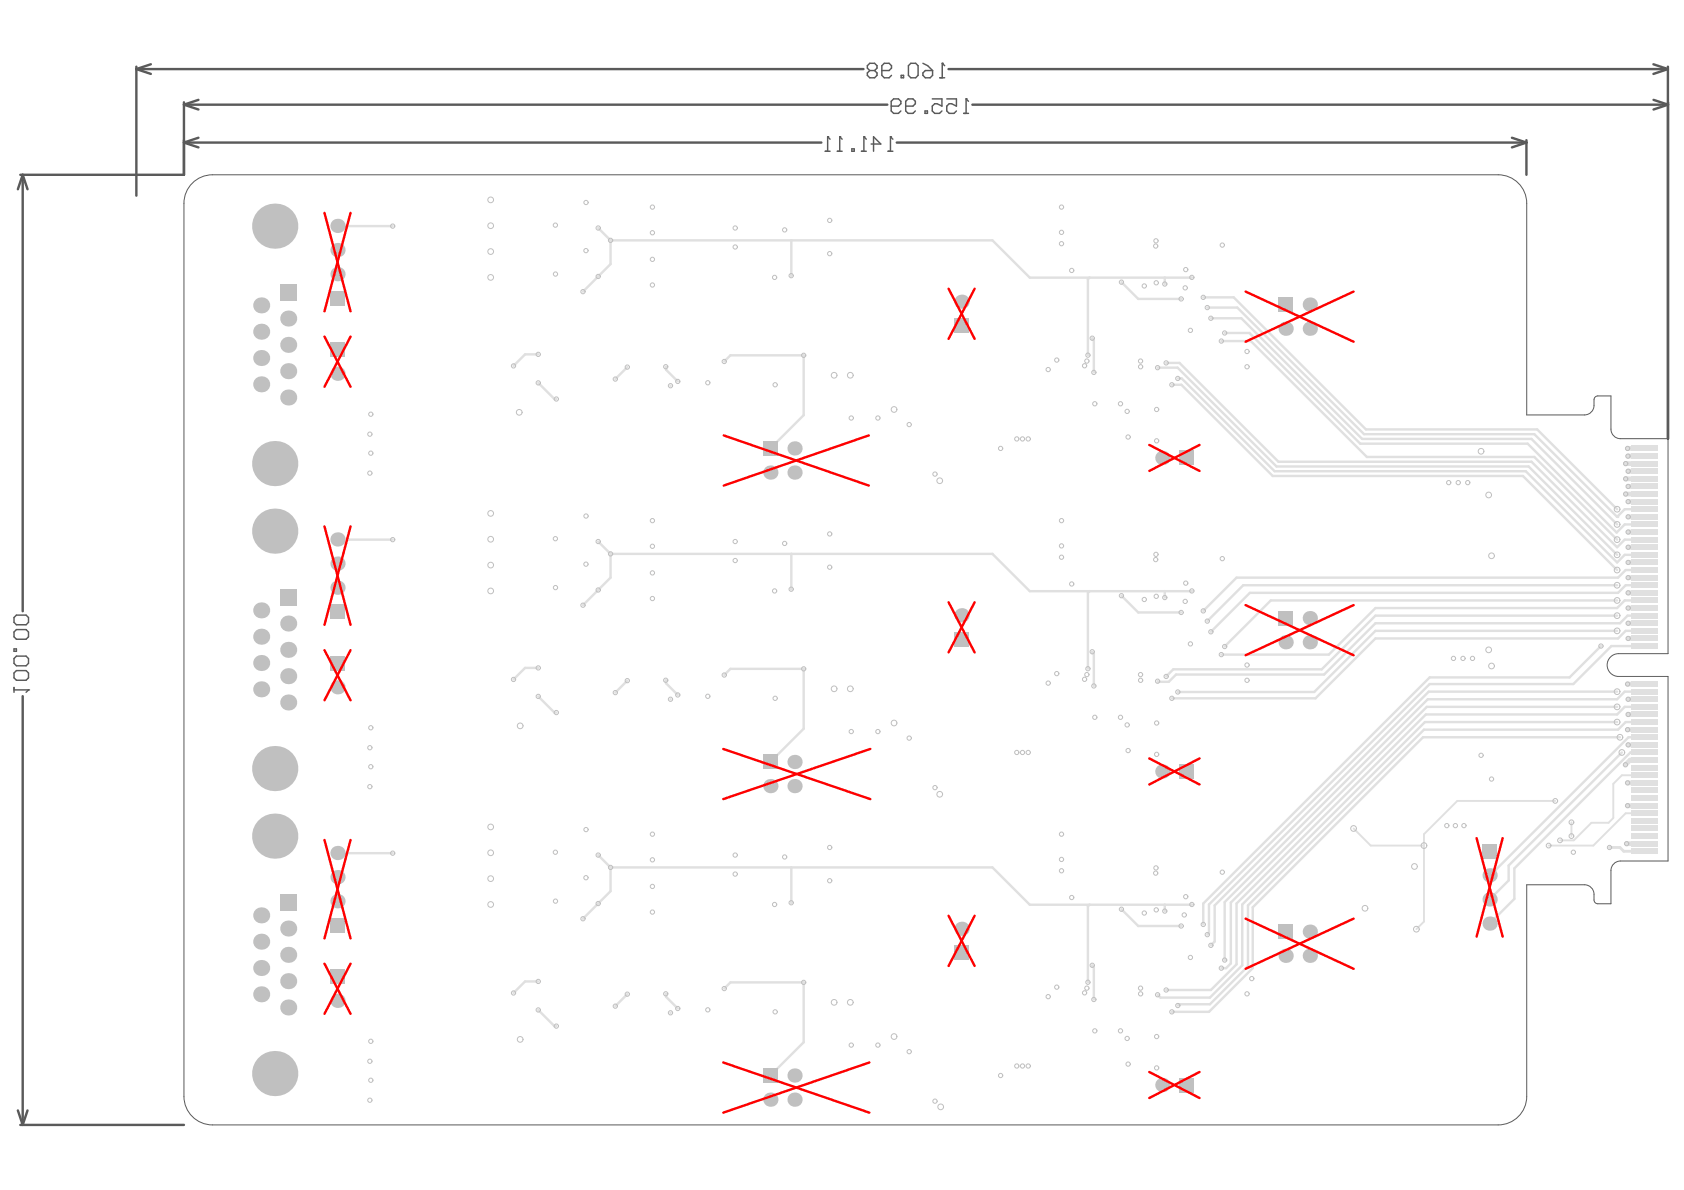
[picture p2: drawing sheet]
<svg xmlns="http://www.w3.org/2000/svg" width="297mm" height="210mm" viewBox="0 0 297 210" stroke-linecap="round" stroke-linejoin="round" font-family="sans-serif">
<g fill="none" stroke="#5a5a5a" stroke-width=".43">
<path d="M24.1 12.2l2.5 .8M24.1 12.2h128.2M24.1 11.8v22.7M26.6 11.3l-2.5 .9M32.4 18v12.8h-28.8M32.4 18.5l2.6 .8M32.4 18.5h124.1M35 17.6l-2.6 .9M167.3 12.2h126.9M171.5 18.5h122.7M291.6 11.3l2.6 .9M291.7 17.6l2.5 .9"/>
<path d="M294.2 12.2l-2.6 .8M294.2 11.8v65.6M294.2 18.5l-2.5 .8M4 30.8l-.8 2.6M4 30.8l.9 2.6M4 30.8v77M32.4 25.1l2.6 .9M32.4 25.1h112.5M35 24.3l-2.6 .8M158.2 25.1h111M266.7 24.3l2.5 .8M269.2 25.1l-2.5 .9"/>
<path d="M269.2 24.7v6.1M4 122.8v75.6M3.2 195.9l.8 2.5M3.6 198.4h28.8M4.9 195.9l-.9 2.5"/>
</g>
<g fill="none" stroke="#5a5a5a" stroke-width=".26">
<path d="M153.4 12.4l-.4 .5v.4l.4 .4h.9l.4-.4v-.4l-.4-.5M153.4 12.4h.9M153.4 12.4l-.4-.4v-.4l.4-.4h.9l.4 .4v.4l-.4 .4M155.5 12.4h1.3l.5-.4v-.4l-.5-.4h-.8l-.5 .4v1.7l.5 .4h.8l.5-.4M157.2 18.7h1.3l.4-.4v-.4l-.4-.5h-.9l-.4 .5v1.7l.4 .4h.9l.4-.4M159 13.3h.4v.4h-.4zM159.8 18.7h1.2l.5-.4v-.4l-.5-.5h-.8l-.4 .5v1.7l.4 .4h.8l.5-.4M160.2 11.6l.5-.4h.8l.4 .4v1.7l-.4 .4h-.8l-.5-.4zM162.8 12.9l.4-.5h1.3v.9l-.4 .4h-.9l-.4-.4zM162.8 11.2l.8 .4 .9 .8M163.2 19.6h.4v.4h-.4zM164.4 17.4h1.7v1.3l-.8-.4h-.4l-.5 .4v.9l.5 .4h.8l.4-.4"/>
<path d="M165.8 13.7h.8M166.2 11.2h.1M166.2 11.2v2.5M166.2 11.2l.4 .4M167 17.4h1.7v1.3l-.8-.4h-.5l-.4 .4v.9l.4 .4h.9l.4-.4M170 20h.8M170.4 17.4h.1M170.4 17.4v2.6M170.4 17.4l.4 .5M145.6 26.7h.8M146 24.1h.1M146 24.1v2.6"/>
<path d="M146 24.1l.4 .5M147.7 26.7h.8M148.1 24.1h.1M148.1 24.1v2.6M148.1 24.1l.4 .5M150.2 26.3h.5v.4h-.5zM152 26.7h.8M152.4 24.1h.1M152.4 24.1v2.6M152.4 24.1l.4 .5M153.7 25.4h1.7l-1.3-1.3v2.6M156.6 26.7h.9"/>
<path d="M157.1 24.1h.1M157.1 24.1v2.6M157.1 24.1l.4 .5M2.5 108.9l.4-.4h1.7l.4 .4v.9l-.4 .4h-1.7l-.4-.4zM2.5 111.5l.4-.4h1.7l.4 .4v.8l-.4 .5h-1.7l-.4-.5zM2.5 114.5h.4v.4h-.4zM2.5 116.2l.4-.5h1.7l.4 .5v.8l-.4 .4h-1.7l-.4-.4zM2.5 118.7l.4-.4h1.7l.4 .4v.9l-.4 .4h-1.7l-.4-.4zM2.5 121.3v.8M2.5 121.7h2.5M5 121.7h.1M5 121.7l-.4 .4"/>
</g>
<path d="M290.1 136.7h-4l-1.5 1.6v6l-.9 .8h-3l-3.1 3.1h-2.4M274.3 141.3h-17.3l-5.8 5.8v2.1h-9.4l-3-3.1M277.2 145v2.5M290.1 143.5h-3.3l-5.8 5.7h-7.8M251.2 162.6l-1.4 1.3" fill="none" stroke="#e0e0e0" stroke-width=".33"/>
<path d="M210.2 48.9l-4.7 .1M210.2 104.2l-4.7 .1M210.2 159.5l-4.7 .1M217.1 159.2v10.7l-.8 .9h-.9M218.1 159.4v10.7l-4.5 4.5h-7.9M219.1 159.5v10.8l-5.7 5.7h-8.7l-.5-.5M220.1 159.7v10.7l-6.7 6.7h-5.4l-.2 .3M221 160v10.8l-7.8 7.7h-6.5" fill="none" stroke="#e0e0e0" stroke-width=".43"/>
<circle cx="216" cy="169.3" r=".21" fill="#e0e0e0"/>
<path d="M213.6 56.1h5.4l21.3 21.3h29.8M216 58.7h4.4l19.5 19.6h29.6M204.2 64.9h3.5l17.5 17.4h44.4M205.7 64h2.3l17.5 17.4h44.6M206.7 67.9h1.7l16.1 16.1h44.1M207.8 66.8h.6l16.4 16.3h44.3M215.4 60.2h5.2l20.5 20.4h29.5M240.6 76.6h30M212.2 159.4v3.7M213.2 159.5v5.1l-.2 .3M214.3 159.7v6.4l-.7 .6M216 159.1v10.2" fill="none" stroke="#e0e0e0" stroke-width=".43"/>
<circle cx="285.2" cy="91.2" r=".21" fill="#e0e0e0"/>
<path d="M218.2 54.3l22.4 22.3" fill="none" stroke="#e0e0e0" stroke-width=".43"/>
<circle cx="285.2" cy="91.2" r=".21" fill="#e0e0e0"/>
<g fill="none" stroke="#e0e0e0" stroke-width=".43">
<path d="M60.1 39.9h9.2M105.5 40.2l2.2 2.2M107.7 42.4v4.2l-4.9 4.8M107.7 42.4h67.4l6.5 6.6h23.9v1.1M139.6 42.4v6.2M192.2 49l-.3 .3v13.3M192.7 59.7l.2 .3v5.7M197.8 49.8l3 2.9h7.5M212.2 52.5h5.4l23.3 23.2h30.2M213 54.3h5.2M94.9 67.5l2.9 2.9h.3M94.9 62.5h-2.3l-2 2"/>
<path d="M110.6 64.8l-2.1 2.1M117.4 64.7l.1 .5 2.1 2.1M118.3 68h.1M127.7 63.8l1.1-1.1h13v10.5l-5.9 5.9M192.2 104.3h13.3v1.1M60.1 150.5h9.2M105.5 150.8l2.2 2.2M107.7 153v4.2l-4.9 4.9M107.7 153h67.4l6.5 6.6h23.9v1.1M139.6 153v6.2M192.2 159.6l-.3 .3v13.4M94.9 178.1l2.9 2.9h.3"/>
<path d="M94.9 173.1h-2.3l-2 2.1M110.6 175.4l-2.1 2.1M117.4 175.3l.1 .5 2.1 2.1M118.3 178.6v.1M127.7 174.4l1.1-1.1h13v10.5l-5.9 5.9M192.7 170.3l.2 .3v5.7M197.8 160.4l3 2.9h7.5"/>
</g>
<path d="M287.1 120.7h3M287.1 128.7h3" fill="none" stroke="#e0e0e0" stroke-width=".84"/>
<circle cx="287.1" cy="128.7" r=".42" fill="#e0e0e0"/>
<path d="M287.1 79.1h3M287.1 138.1h3M287.2 131.4h2.9M290.1 134.1h-2.6l-.8 .8M286.9 148.8h3.2M287.1 142.1h3" fill="none" stroke="#e0e0e0" stroke-width=".84"/>
<circle cx="287.2" cy="126" r=".42" fill="#e0e0e0"/>
<path d="M287.2 112.6h2.9M287.2 109.9h2.9M287.2 107.3h2.9M287.2 126h2.9M287.2 123.3h2.9" fill="none" stroke="#e0e0e0" stroke-width=".84"/>
<circle cx="287.2" cy="104.6" r=".42" fill="#e0e0e0"/>
<path d="M287.2 99.2h2.9M287.2 104.6h2.9M287.2 101.9h2.9" fill="none" stroke="#e0e0e0" stroke-width=".84"/>
<circle cx="287.2" cy="96.5" r=".42" fill="#e0e0e0"/>
<path d="M287.2 96.5h2.9" fill="none" stroke="#e0e0e0" stroke-width=".84"/>
<circle cx="287.2" cy="93.8" r=".42" fill="#e0e0e0"/>
<path d="M287.2 93.8h2.9M287.2 91.2h2.9M287.2 88.5h2.9" fill="none" stroke="#e0e0e0" stroke-width=".84"/>
<circle cx="287.2" cy="85.8" r=".42" fill="#e0e0e0"/>
<path d="M287.2 85.8h2.9" fill="none" stroke="#e0e0e0" stroke-width=".84"/>
<circle cx="287.2" cy="83.1" r=".42" fill="#e0e0e0"/>
<path d="M286.8 81.8h3.3M287.2 83.1h2.9M290.1 80.4l-2.9 .1" fill="none" stroke="#e0e0e0" stroke-width=".84"/>
<g fill="none" stroke="#e0e0e0" stroke-width=".43">
<path d="M269.5 78.3l15.7 15.6 1.4-1.4M270.1 77.4l15.1 15.1M270.6 76.6l14.6 14.6 1.4-1.4M271.1 75.7l14.1 14.1M60.1 95.2h9.2M105.5 95.5l2.2 2.2M107.7 97.7h67.4l6.5 6.6h10.6l-.3 .3v13.4M107.7 97.7v4.2l-4.9 4.9M139.6 97.7v6.2M268.6 84l16.6 16.5M269.1 83.1l16.1 16.1M269.6 82.3l15.6 15.6"/>
<path d="M270.1 81.4l15.1 15.1M270.6 80.6l14.6 14.6M94.9 117.8h-2.3l-2 2M117.4 120l.1 .5 2.1 2.1M127.7 119.1l1.1-1.1h13v10.5l-5.9 5.9M192.7 115l.2 .3v5.7M197.8 105.1l3 2.9h7.5M282.4 114l-5.6 5.5h-24.6l-40 39.9M285.2 111.3h-42.6l-10.8 10.8h-24M285.2 108.6h-42.6l-9.5 9.5h-26.1l-1.3 1.2M285.2 107.3h-42.6l-8.2 8.2h-19M285.2 105.9h-61l-8.2 8.1"/>
<path d="M285.2 103.2h-65.9l-6.3 6.4M285.4 112.6h-42.8l-10.6 10.6h-25.3M285.4 101.9h-67.3l-5.9 5.9M285.7 109.9h-43.1l-9 9.1h-26.2l-1.2 1.3h-1.9l-.1-.1M286.8 103.2l-1.4 1.4h-64.9l-6.9 6.8M290.1 114h-5.9l-6.7 6.7h-25.3l-39 38.8M94.9 122.8l2.9 2.9h.3M110.6 120.1l-2.1 2.1M118.3 123.3v.1M285.2 127.4h-33.9l-32.2 32.1M285.2 124.7h-33.5l-34.6 34.5M285.2 122h-33.2l-37.7 37.7"/>
<path d="M285.7 130h-34.7l-30 30M286.1 132.7l-20 20v2.6l-3.3 3.4M286.8 127.4l-1.4 1.3h-34.2l-31.1 31M287.3 130l-24.5 24.4M290.1 124.7h-3.5l-1.4 1.3h-33.7l-33.4 33.4M290.1 122h-3.5l-1.4 1.3h-33.4l-35.8 35.8M267.1 153.2v5.4l-4.3 4.3"/>
</g>
<path d="M283.9 149.5h1.8l.7 .7h3.7" fill="none" stroke="#e0e0e0" stroke-width=".5"/>
<circle cx="286.8" cy="81.8" r=".42" fill="#e0e0e0"/>
<path d="M286.8 84.5h3.3" fill="none" stroke="#e0e0e0" stroke-width=".84"/>
<circle cx="286.8" cy="84.5" r=".42" fill="#e0e0e0"/>
<path d="M286.8 87.1h3.3" fill="none" stroke="#e0e0e0" stroke-width=".84"/>
<path d="M286.6 89.8h3.5M286.6 92.5h3.5M290.1 95.2h-3.5l-1.4 1.3M290.1 97.9h-3.5l-1.4 1.3M286.8 103.2h3.3M290.1 108.6h-3l-1.4 1.3M290.1 111.3h-3.3l-1.4 1.3M290.1 100.5h-3.3l-1.4 1.4M290.1 105.9h-3.5l-1.4 1.4M286.8 127.4h3.3M287.3 130h2.8M290.1 132.7h-2.5l-20.5 20.5" fill="none" stroke="#e0e0e0" stroke-width=".43"/>
<path d="M251.2 149.2v13.4" fill="none" stroke="#e0e0e0" stroke-width=".33"/>
<g fill="none" stroke="#c0c0c0" stroke-width=".18">
<circle cx="69.3" cy="39.9" r=".38"/>
<circle cx="86.6" cy="35.3" r=".5"/>
<circle cx="86.6" cy="39.8" r=".5"/>
<circle cx="98" cy="39.7" r=".38"/>
<circle cx="103.4" cy="35.7" r=".38"/>
<circle cx="115.1" cy="36.5" r=".38"/>
<circle cx="146.4" cy="38.9" r=".38"/>
<circle cx="187.2" cy="36.5" r=".38"/>
<circle cx="86.6" cy="48.9" r=".5"/>
<circle cx="86.6" cy="44.4" r=".5"/>
<circle cx="98" cy="48.3" r=".38"/>
<circle cx="102.8" cy="51.4" r=".38"/>
<circle cx="103.4" cy="44.2" r=".38"/>
<circle cx="105.5" cy="48.8" r=".38"/>
<circle cx="105.5" cy="40.2" r=".38"/>
<circle cx="107.7" cy="42.4" r=".38"/>
<circle cx="115.1" cy="41.1" r=".38"/>
<circle cx="115.1" cy="45.7" r=".38"/>
<circle cx="115.1" cy="50.3" r=".38"/>
<circle cx="129.7" cy="43.6" r=".38"/>
<circle cx="129.7" cy="40.2" r=".38"/>
<circle cx="136.6" cy="48.9" r=".38"/>
<circle cx="138.4" cy="40.6" r=".38"/>
<circle cx="139.6" cy="48.6" r=".38"/>
<circle cx="146.4" cy="44.7" r=".38"/>
<circle cx="187.2" cy="41" r=".38"/>
<circle cx="187.2" cy="43" r=".38"/>
<circle cx="189" cy="47.7" r=".38"/>
<circle cx="192.7" cy="59.7" r=".38"/>
<circle cx="197.8" cy="49.8" r=".38"/>
<circle cx="201.8" cy="50.4" r=".38"/>
<circle cx="203.9" cy="43.4" r=".38"/>
<circle cx="203.9" cy="42.5" r=".38"/>
<circle cx="203.9" cy="49.9" r=".38"/>
<circle cx="205.5" cy="50.1" r=".38"/>
<circle cx="208.3" cy="52.7" r=".38"/>
<circle cx="209.1" cy="50.8" r=".38"/>
<circle cx="209.2" cy="47.6" r=".38"/>
<circle cx="210" cy="58.3" r=".38"/>
<circle cx="210.2" cy="48.9" r=".38"/>
<circle cx="212.2" cy="52.5" r=".38"/>
<circle cx="213" cy="54.3" r=".38"/>
<circle cx="213.6" cy="56.1" r=".38"/>
<circle cx="215.6" cy="43.2" r=".38"/>
<circle cx="216" cy="58.7" r=".38"/>
<circle cx="65.2" cy="76.6" r=".38"/>
<circle cx="65.4" cy="79.9" r=".38"/>
<circle cx="65.4" cy="73.1" r=".38"/>
<circle cx="90.6" cy="64.5" r=".38"/>
<circle cx="91.6" cy="72.7" r=".5"/>
<circle cx="94.9" cy="67.5" r=".38"/>
<circle cx="94.9" cy="62.5" r=".38"/>
<circle cx="98.1" cy="70.4" r=".38"/>
<circle cx="108.5" cy="66.9" r=".38"/>
<circle cx="110.6" cy="64.8" r=".38"/>
<circle cx="117.4" cy="64.7" r=".38"/>
<circle cx="118.3" cy="68" r=".38"/>
<circle cx="119.6" cy="67.3" r=".38"/>
<circle cx="124.8" cy="67.5" r=".38"/>
<circle cx="127.7" cy="63.8" r=".38"/>
<circle cx="136.7" cy="67.9" r=".38"/>
<circle cx="141.8" cy="62.7" r=".38"/>
<circle cx="147.1" cy="66.2" r=".5"/>
<circle cx="150" cy="66.2" r=".5"/>
<circle cx="150.2" cy="73.7" r=".38"/>
<circle cx="154.9" cy="73.7" r=".38"/>
<circle cx="157.7" cy="72.2" r=".5"/>
<circle cx="160.4" cy="74.9" r=".38"/>
<circle cx="176.5" cy="79.1" r=".38"/>
<circle cx="179.4" cy="77.4" r=".38"/>
<circle cx="180.4" cy="77.4" r=".38"/>
<circle cx="181.4" cy="77.4" r=".38"/>
<circle cx="184.9" cy="65.2" r=".38"/>
<circle cx="186.4" cy="63.5" r=".38"/>
<circle cx="191.3" cy="64.5" r=".38"/>
<circle cx="191.7" cy="63.7" r=".38"/>
<circle cx="191.9" cy="62.6" r=".38"/>
<circle cx="192.9" cy="65.7" r=".38"/>
<circle cx="193.1" cy="71.2" r=".38"/>
<circle cx="197.6" cy="71.2" r=".38"/>
<circle cx="198.8" cy="72.6" r=".38"/>
<circle cx="199" cy="77.1" r=".38"/>
<circle cx="201.2" cy="63.7" r=".38"/>
<circle cx="201.2" cy="64.7" r=".38"/>
<circle cx="204" cy="72.2" r=".38"/>
<circle cx="204" cy="77.8" r=".38"/>
<circle cx="204.2" cy="64.9" r=".38"/>
<circle cx="205.7" cy="64" r=".38"/>
<circle cx="206.7" cy="67.9" r=".38"/>
<circle cx="207.8" cy="66.8" r=".38"/>
<circle cx="215.4" cy="60.2" r=".38"/>
<circle cx="220" cy="62" r=".38"/>
<circle cx="220" cy="64.7" r=".38"/>
<circle cx="261.2" cy="79.6" r=".5"/>
<circle cx="287.1" cy="79.1" r=".38"/>
<circle cx="65.2" cy="83.5" r=".38"/>
<circle cx="69.3" cy="95.2" r=".38"/>
<circle cx="86.6" cy="90.6" r=".5"/>
<circle cx="86.6" cy="95.1" r=".5"/>
<circle cx="86.6" cy="99.7" r=".5"/>
<circle cx="98" cy="95" r=".38"/>
<circle cx="103.4" cy="99.5" r=".38"/>
<circle cx="103.4" cy="91" r=".38"/>
<circle cx="105.5" cy="95.5" r=".38"/>
<circle cx="107.7" cy="97.7" r=".38"/>
<circle cx="115.1" cy="96.4" r=".38"/>
<circle cx="115.1" cy="91.8" r=".38"/>
<circle cx="129.7" cy="95.5" r=".38"/>
<circle cx="129.7" cy="98.9" r=".38"/>
<circle cx="138.4" cy="95.9" r=".38"/>
<circle cx="146.4" cy="94.2" r=".38"/>
<circle cx="164.9" cy="83.6" r=".38"/>
<circle cx="165.8" cy="84.8" r=".5"/>
<circle cx="187.2" cy="91.8" r=".38"/>
<circle cx="187.2" cy="96.3" r=".38"/>
<circle cx="187.2" cy="98.3" r=".38"/>
<circle cx="203.9" cy="98.7" r=".38"/>
<circle cx="203.9" cy="97.8" r=".38"/>
<circle cx="215.6" cy="98.5" r=".38"/>
<circle cx="255.5" cy="85.1" r=".38"/>
<circle cx="257.2" cy="85.1" r=".38"/>
<circle cx="258.9" cy="85.1" r=".38"/>
<circle cx="262.6" cy="87.3" r=".5"/>
<circle cx="263.1" cy="98" r=".5"/>
<circle cx="285.2" cy="89.8" r=".5"/>
<circle cx="285.2" cy="95.2" r=".5"/>
<circle cx="285.2" cy="97.9" r=".5"/>
<circle cx="285.2" cy="92.5" r=".5"/>
<circle cx="286.8" cy="84.5" r=".38"/>
<circle cx="286.8" cy="81.8" r=".38"/>
<circle cx="286.8" cy="87.1" r=".38"/>
<circle cx="287.2" cy="80.5" r=".38"/>
<circle cx="287.2" cy="91.2" r=".38"/>
<circle cx="287.2" cy="99.2" r=".38"/>
<circle cx="287.2" cy="88.5" r=".38"/>
<circle cx="287.2" cy="96.5" r=".38"/>
<circle cx="287.2" cy="85.8" r=".38"/>
<circle cx="287.2" cy="93.8" r=".38"/>
<circle cx="287.2" cy="83.1" r=".38"/>
<circle cx="86.6" cy="104.2" r=".5"/>
<circle cx="90.6" cy="119.8" r=".38"/>
<circle cx="94.9" cy="117.8" r=".38"/>
<circle cx="98" cy="103.6" r=".38"/>
<circle cx="102.8" cy="106.8" r=".38"/>
<circle cx="105.5" cy="104.1" r=".38"/>
<circle cx="115.1" cy="101.1" r=".38"/>
<circle cx="115.1" cy="105.6" r=".38"/>
<circle cx="117.4" cy="120" r=".38"/>
<circle cx="127.7" cy="119.1" r=".38"/>
<circle cx="136.6" cy="104.2" r=".38"/>
<circle cx="139.6" cy="103.9" r=".38"/>
<circle cx="141.8" cy="118" r=".38"/>
<circle cx="146.4" cy="100" r=".38"/>
<circle cx="186.4" cy="118.8" r=".38"/>
<circle cx="189" cy="103" r=".38"/>
<circle cx="191.3" cy="119.8" r=".38"/>
<circle cx="191.7" cy="119" r=".38"/>
<circle cx="191.9" cy="118" r=".38"/>
<circle cx="192.7" cy="115" r=".38"/>
<circle cx="197.8" cy="105.1" r=".38"/>
<circle cx="201.2" cy="119" r=".38"/>
<circle cx="201.2" cy="120" r=".38"/>
<circle cx="201.8" cy="105.7" r=".38"/>
<circle cx="203.9" cy="105.2" r=".38"/>
<circle cx="205.5" cy="105.4" r=".38"/>
<circle cx="205.7" cy="119.3" r=".38"/>
<circle cx="208.3" cy="108" r=".38"/>
<circle cx="209.1" cy="106.1" r=".38"/>
<circle cx="209.2" cy="102.9" r=".38"/>
<circle cx="210" cy="113.6" r=".38"/>
<circle cx="210.2" cy="104.2" r=".38"/>
<circle cx="212.2" cy="107.8" r=".38"/>
<circle cx="213" cy="109.6" r=".38"/>
<circle cx="213.6" cy="111.4" r=".38"/>
<circle cx="215.4" cy="115.5" r=".38"/>
<circle cx="216" cy="114" r=".38"/>
<circle cx="220" cy="117.3" r=".38"/>
<circle cx="220" cy="120" r=".38"/>
<circle cx="256.4" cy="116.1" r=".38"/>
<circle cx="258.1" cy="116.1" r=".38"/>
<circle cx="259.7" cy="116.1" r=".38"/>
<circle cx="262.6" cy="114.6" r=".5"/>
<circle cx="263.1" cy="117.5" r=".5"/>
<circle cx="282.4" cy="114" r=".38"/>
<circle cx="285.2" cy="100.5" r=".5"/>
<circle cx="285.2" cy="111.3" r=".5"/>
<circle cx="285.2" cy="108.6" r=".5"/>
<circle cx="285.2" cy="103.2" r=".5"/>
<circle cx="285.2" cy="105.9" r=".5"/>
<circle cx="287.2" cy="112.6" r=".38"/>
<circle cx="287.2" cy="109.9" r=".38"/>
<circle cx="287.2" cy="101.9" r=".38"/>
<circle cx="287.2" cy="104.6" r=".38"/>
<circle cx="287.2" cy="107.3" r=".38"/>
<circle cx="65.2" cy="131.9" r=".38"/>
<circle cx="65.2" cy="138.8" r=".38"/>
<circle cx="65.4" cy="128.4" r=".38"/>
<circle cx="65.4" cy="135.2" r=".38"/>
<circle cx="91.8" cy="128" r=".5"/>
<circle cx="94.9" cy="122.8" r=".38"/>
<circle cx="98.1" cy="125.7" r=".38"/>
<circle cx="108.5" cy="122.2" r=".38"/>
<circle cx="110.6" cy="120.1" r=".38"/>
<circle cx="118.3" cy="123.3" r=".38"/>
<circle cx="119.6" cy="122.6" r=".38"/>
<circle cx="124.8" cy="122.8" r=".38"/>
<circle cx="136.7" cy="123.2" r=".38"/>
<circle cx="147.1" cy="121.5" r=".5"/>
<circle cx="150" cy="121.5" r=".5"/>
<circle cx="150.2" cy="129" r=".38"/>
<circle cx="154.9" cy="129" r=".38"/>
<circle cx="157.7" cy="127.5" r=".5"/>
<circle cx="160.4" cy="130.2" r=".38"/>
<circle cx="164.9" cy="138.9" r=".38"/>
<circle cx="179.4" cy="132.7" r=".38"/>
<circle cx="180.4" cy="132.7" r=".38"/>
<circle cx="181.4" cy="132.7" r=".38"/>
<circle cx="184.9" cy="120.5" r=".38"/>
<circle cx="192.9" cy="121" r=".38"/>
<circle cx="193.1" cy="126.5" r=".38"/>
<circle cx="197.6" cy="126.5" r=".38"/>
<circle cx="198.8" cy="127.9" r=".38"/>
<circle cx="199" cy="132.4" r=".38"/>
<circle cx="204" cy="127.5" r=".38"/>
<circle cx="204" cy="133.1" r=".38"/>
<circle cx="204.2" cy="120.2" r=".38"/>
<circle cx="206.7" cy="123.2" r=".38"/>
<circle cx="207.8" cy="122.1" r=".38"/>
<circle cx="261.2" cy="133.2" r=".38"/>
<circle cx="263.1" cy="137.4" r=".38"/>
<circle cx="285.2" cy="124.7" r=".5"/>
<circle cx="285.2" cy="127.4" r=".5"/>
<circle cx="285.2" cy="122" r=".5"/>
<circle cx="285.7" cy="130" r=".5"/>
<circle cx="286.1" cy="132.7" r=".5"/>
<circle cx="286.7" cy="134.9" r=".38"/>
<circle cx="287.1" cy="128.7" r=".38"/>
<circle cx="287.1" cy="120.7" r=".38"/>
<circle cx="287.1" cy="138.1" r=".38"/>
<circle cx="287.2" cy="126" r=".38"/>
<circle cx="287.2" cy="123.3" r=".38"/>
<circle cx="287.2" cy="131.4" r=".38"/>
<circle cx="69.3" cy="150.5" r=".38"/>
<circle cx="86.6" cy="155" r=".5"/>
<circle cx="86.6" cy="150.4" r=".5"/>
<circle cx="86.6" cy="145.9" r=".5"/>
<circle cx="86.6" cy="159.5" r=".5"/>
<circle cx="98" cy="150.3" r=".38"/>
<circle cx="98" cy="159" r=".38"/>
<circle cx="103.4" cy="154.8" r=".38"/>
<circle cx="103.4" cy="146.3" r=".38"/>
<circle cx="105.5" cy="150.8" r=".38"/>
<circle cx="105.5" cy="159.4" r=".38"/>
<circle cx="107.7" cy="153" r=".38"/>
<circle cx="115.1" cy="156.4" r=".38"/>
<circle cx="115.1" cy="151.7" r=".38"/>
<circle cx="115.1" cy="147.1" r=".38"/>
<circle cx="129.7" cy="154.2" r=".38"/>
<circle cx="129.7" cy="150.8" r=".38"/>
<circle cx="136.6" cy="159.5" r=".38"/>
<circle cx="138.4" cy="151.2" r=".38"/>
<circle cx="139.6" cy="159.2" r=".38"/>
<circle cx="146.4" cy="149.5" r=".38"/>
<circle cx="146.4" cy="155.4" r=".38"/>
<circle cx="165.8" cy="140.1" r=".5"/>
<circle cx="187.2" cy="151.6" r=".38"/>
<circle cx="187.2" cy="153.6" r=".38"/>
<circle cx="187.2" cy="147.1" r=".38"/>
<circle cx="189" cy="158.3" r=".38"/>
<circle cx="203.9" cy="154" r=".38"/>
<circle cx="203.9" cy="153.1" r=".38"/>
<circle cx="209.2" cy="158.2" r=".38"/>
<circle cx="210.2" cy="159.5" r=".38"/>
<circle cx="215.6" cy="153.8" r=".38"/>
<circle cx="238.8" cy="146.1" r=".5"/>
<circle cx="249.5" cy="152.8" r=".5"/>
<circle cx="251.2" cy="149.2" r=".5"/>
<circle cx="255.2" cy="145.6" r=".38"/>
<circle cx="256.7" cy="145.6" r=".38"/>
<circle cx="258.2" cy="145.6" r=".38"/>
<circle cx="273.2" cy="149.2" r=".42"/>
<circle cx="274.3" cy="141.3" r=".42"/>
<circle cx="275.2" cy="148.2" r=".42"/>
<circle cx="277.2" cy="147.5" r=".42"/>
<circle cx="277.2" cy="145" r=".42"/>
<circle cx="277.5" cy="150.3" r=".38"/>
<circle cx="283.9" cy="149.5" r=".38"/>
<circle cx="286.9" cy="148.8" r=".38"/>
<circle cx="287.1" cy="142.1" r=".38"/>
<circle cx="90.6" cy="175.2" r=".38"/>
<circle cx="94.9" cy="173.1" r=".38"/>
<circle cx="94.9" cy="178.1" r=".38"/>
<circle cx="102.8" cy="162.1" r=".38"/>
<circle cx="108.5" cy="177.5" r=".38"/>
<circle cx="110.6" cy="175.4" r=".38"/>
<circle cx="115.1" cy="160.9" r=".38"/>
<circle cx="117.4" cy="175.3" r=".38"/>
<circle cx="118.3" cy="178.6" r=".38"/>
<circle cx="119.6" cy="177.9" r=".38"/>
<circle cx="124.8" cy="178.1" r=".38"/>
<circle cx="127.7" cy="174.4" r=".38"/>
<circle cx="136.7" cy="178.5" r=".38"/>
<circle cx="141.8" cy="173.3" r=".38"/>
<circle cx="147.1" cy="176.8" r=".5"/>
<circle cx="150" cy="176.8" r=".5"/>
<circle cx="184.9" cy="175.8" r=".38"/>
<circle cx="186.4" cy="174.1" r=".38"/>
<circle cx="191.3" cy="175.1" r=".38"/>
<circle cx="191.7" cy="174.3" r=".38"/>
<circle cx="191.9" cy="173.3" r=".38"/>
<circle cx="192.7" cy="170.3" r=".38"/>
<circle cx="192.9" cy="176.3" r=".38"/>
<circle cx="197.8" cy="160.4" r=".38"/>
<circle cx="201.2" cy="174.3" r=".38"/>
<circle cx="201.2" cy="175.3" r=".38"/>
<circle cx="201.8" cy="161" r=".38"/>
<circle cx="203.9" cy="160.5" r=".38"/>
<circle cx="204.2" cy="175.5" r=".38"/>
<circle cx="205.5" cy="160.7" r=".38"/>
<circle cx="205.7" cy="174.6" r=".38"/>
<circle cx="206.7" cy="178.5" r=".38"/>
<circle cx="207.8" cy="177.4" r=".38"/>
<circle cx="208.3" cy="163.3" r=".38"/>
<circle cx="208.9" cy="161.4" r=".38"/>
<circle cx="210" cy="168.9" r=".38"/>
<circle cx="212.2" cy="163.1" r=".38"/>
<circle cx="213" cy="164.9" r=".38"/>
<circle cx="213.6" cy="166.7" r=".38"/>
<circle cx="215.4" cy="170.8" r=".38"/>
<circle cx="216" cy="169.3" r=".38"/>
<circle cx="220" cy="175.3" r=".38"/>
<circle cx="220.8" cy="172.6" r=".38"/>
<circle cx="240.8" cy="160.2" r=".5"/>
<circle cx="249.8" cy="163.9" r=".5"/>
<circle cx="65.2" cy="187.2" r=".38"/>
<circle cx="65.2" cy="194.1" r=".38"/>
<circle cx="65.4" cy="183.7" r=".38"/>
<circle cx="65.4" cy="190.5" r=".38"/>
<circle cx="91.8" cy="183.3" r=".5"/>
<circle cx="98.1" cy="181" r=".38"/>
<circle cx="150.2" cy="184.3" r=".38"/>
<circle cx="154.9" cy="184.3" r=".38"/>
<circle cx="157.7" cy="182.8" r=".5"/>
<circle cx="160.4" cy="185.5" r=".38"/>
<circle cx="164.9" cy="194.2" r=".38"/>
<circle cx="165.9" cy="195.2" r=".5"/>
<circle cx="176.5" cy="189.7" r=".38"/>
<circle cx="179.4" cy="188" r=".38"/>
<circle cx="180.4" cy="188" r=".38"/>
<circle cx="181.4" cy="188" r=".38"/>
<circle cx="193.1" cy="181.8" r=".38"/>
<circle cx="197.6" cy="181.8" r=".38"/>
<circle cx="198.8" cy="183.2" r=".38"/>
<circle cx="199" cy="187.7" r=".38"/>
<circle cx="204" cy="188.4" r=".38"/>
<circle cx="204" cy="182.8" r=".38"/>
</g>
<g fill="#c0c0c0">
<circle cx="231" cy="53.7" r="1.26"/>
<circle cx="231" cy="58" r="1.26"/>
<circle cx="226.8" cy="58" r="1.26"/>
<circle cx="169.6" cy="53.2" r="1.26"/>
<circle cx="262.8" cy="162.9" r="1.26"/>
<circle cx="262.8" cy="158.7" r="1.26"/>
<circle cx="262.8" cy="154.4" r="1.26"/>
<circle cx="140.2" cy="189.7" r="1.26"/>
<circle cx="140.2" cy="194" r="1.26"/>
<circle cx="135.9" cy="194" r="1.26"/>
<circle cx="140.2" cy="138.7" r="1.26"/>
<circle cx="140.2" cy="134.4" r="1.26"/>
<circle cx="135.9" cy="138.7" r="1.26"/>
<circle cx="48.5" cy="189.4" r="4"/>
<circle cx="50.8" cy="177.7" r="1.42"/>
<circle cx="59.5" cy="176.5" r="1.26"/>
<circle cx="46.1" cy="175.4" r="1.42"/>
<circle cx="50.8" cy="173.1" r="1.42"/>
<circle cx="46.1" cy="170.7" r="1.42"/>
<circle cx="50.8" cy="168.4" r="1.42"/>
<circle cx="59.5" cy="159" r="1.26"/>
<circle cx="59.5" cy="154.7" r="1.26"/>
<circle cx="59.5" cy="150.5" r="1.26"/>
<circle cx="59.5" cy="121.2" r="1.26"/>
<circle cx="50.8" cy="163.8" r="1.42"/>
<circle cx="50.8" cy="123.9" r="1.42"/>
<circle cx="50.8" cy="119.3" r="1.42"/>
<circle cx="50.8" cy="114.6" r="1.42"/>
<circle cx="48.5" cy="147.5" r="4"/>
<circle cx="48.5" cy="135.6" r="4"/>
<circle cx="46.1" cy="166.1" r="1.42"/>
<circle cx="46.1" cy="161.5" r="1.42"/>
<circle cx="46.1" cy="121.6" r="1.42"/>
<circle cx="46.1" cy="116.9" r="1.42"/>
<circle cx="46.1" cy="112.3" r="1.42"/>
<circle cx="140.2" cy="83.4" r="1.26"/>
<circle cx="140.2" cy="79.1" r="1.26"/>
<circle cx="135.9" cy="83.4" r="1.26"/>
<circle cx="59.5" cy="95.2" r="1.26"/>
<circle cx="59.5" cy="103.7" r="1.26"/>
<circle cx="59.5" cy="99.4" r="1.26"/>
<circle cx="59.5" cy="65.9" r="1.26"/>
<circle cx="50.8" cy="110" r="1.42"/>
<circle cx="50.8" cy="70.1" r="1.42"/>
<circle cx="50.8" cy="65.5" r="1.42"/>
<circle cx="50.8" cy="60.8" r="1.42"/>
<circle cx="48.5" cy="93.7" r="4"/>
<circle cx="48.5" cy="81.8" r="4"/>
<circle cx="46.1" cy="107.7" r="1.42"/>
<circle cx="46.1" cy="67.8" r="1.42"/>
<circle cx="46.1" cy="63.2" r="1.42"/>
<circle cx="59.5" cy="39.8" r="1.26"/>
<circle cx="59.5" cy="48.4" r="1.26"/>
<circle cx="59.5" cy="44.1" r="1.26"/>
<circle cx="50.8" cy="56.2" r="1.42"/>
<circle cx="48.5" cy="39.9" r="4"/>
<circle cx="46.1" cy="58.5" r="1.42"/>
<circle cx="46.1" cy="53.9" r="1.42"/>
<circle cx="231" cy="164.3" r="1.26"/>
<circle cx="231" cy="168.6" r="1.26"/>
<circle cx="226.8" cy="168.6" r="1.26"/>
<circle cx="205" cy="136.1" r="1.26"/>
<circle cx="205" cy="191.4" r="1.26"/>
<circle cx="169.6" cy="163.8" r="1.26"/>
<circle cx="231" cy="109" r="1.26"/>
<circle cx="231" cy="113.3" r="1.26"/>
<circle cx="226.8" cy="113.3" r="1.26"/>
<circle cx="205" cy="80.8" r="1.26"/>
<circle cx="169.6" cy="108.5" r="1.26"/>
</g>
<g fill="#c0c0c0">
<path d="M225.5 52.5h2.5v2.5h-2.5z" fill-rule="evenodd"/>
<path d="M168.4 56.2h2.5v2.5h-2.5z" fill-rule="evenodd"/>
<path d="M261.5 148.9h2.5v2.5h-2.5z" fill-rule="evenodd"/>
<path d="M134.6 188.5h2.5v2.5h-2.5z" fill-rule="evenodd"/>
<path d="M134.6 133.1h2.5v2.6h-2.5z" fill-rule="evenodd"/>
<path d="M58.3 171h2.5v2.5h-2.5z" fill-rule="evenodd"/>
<path d="M58.3 162h2.5v2.5h-2.5z" fill-rule="evenodd"/>
<path d="M58.3 115.7h2.5v2.5h-2.5z" fill-rule="evenodd"/>
<path d="M49.4 157.7h2.9v2.9h-2.9z" fill-rule="evenodd"/>
<path d="M134.6 77.8h2.5v2.6h-2.5z" fill-rule="evenodd"/>
<path d="M58.3 106.7h2.5v2.5h-2.5z" fill-rule="evenodd"/>
<path d="M58.3 60.4h2.5v2.5h-2.5z" fill-rule="evenodd"/>
<path d="M49.4 103.9h2.9v2.9h-2.9z" fill-rule="evenodd"/>
<path d="M58.3 51.4h2.5v2.5h-2.5z" fill-rule="evenodd"/>
<path d="M49.4 50.1h2.9v2.9h-2.9z" fill-rule="evenodd"/>
<path d="M225.5 163.1h2.5v2.5h-2.5z" fill-rule="evenodd"/>
<path d="M208 190.1h2.5v2.5h-2.5z" fill-rule="evenodd"/>
<path d="M208 134.8h2.5v2.5h-2.5z" fill-rule="evenodd"/>
<path d="M168.4 166.8h2.5v2.5h-2.5z" fill-rule="evenodd"/>
<path d="M225.5 107.8h2.5v2.5h-2.5z" fill-rule="evenodd"/>
<path d="M208 79.5h2.5v2.5h-2.5z" fill-rule="evenodd"/>
<path d="M168.4 111.5h2.5v2.5h-2.5z" fill-rule="evenodd"/>
</g>
<g fill="#e0e0e0">
<path d="M287.8 149.7h4.7v.9h-4.7z" fill-rule="evenodd"/>
<path d="M287.8 148.4h4.7v.9h-4.7z" fill-rule="evenodd"/>
<path d="M287.8 147h4.7v.9h-4.7z" fill-rule="evenodd"/>
<path d="M287.8 145.7h4.7v.9h-4.7z" fill-rule="evenodd"/>
<path d="M287.8 144.3h4.7v1h-4.7z" fill-rule="evenodd"/>
<path d="M287.8 143h4.7v.9h-4.7z" fill-rule="evenodd"/>
<path d="M287.8 141.7h4.7v.9h-4.7z" fill-rule="evenodd"/>
<path d="M287.8 140.3h4.7v.9h-4.7z" fill-rule="evenodd"/>
<path d="M287.8 139h4.7v.9h-4.7z" fill-rule="evenodd"/>
<path d="M287.8 137.6h4.7v1h-4.7z" fill-rule="evenodd"/>
<path d="M287.8 136.3h4.7v.9h-4.7z" fill-rule="evenodd"/>
<path d="M287.8 134.9h4.7v1h-4.7z" fill-rule="evenodd"/>
<path d="M287.8 133.6h4.7v.9h-4.7z" fill-rule="evenodd"/>
<path d="M287.8 132.3h4.7v.9h-4.7z" fill-rule="evenodd"/>
<path d="M287.8 130.9h4.7v.9h-4.7z" fill-rule="evenodd"/>
<path d="M287.8 129.6h4.7v.9h-4.7z" fill-rule="evenodd"/>
<path d="M287.8 128.2h4.7v1h-4.7z" fill-rule="evenodd"/>
<path d="M287.8 126.9h4.7v.9h-4.7z" fill-rule="evenodd"/>
<path d="M287.8 125.6h4.7v.9h-4.7z" fill-rule="evenodd"/>
<path d="M287.8 124.2h4.7v.9h-4.7z" fill-rule="evenodd"/>
<path d="M287.8 122.9h4.7v.9h-4.7z" fill-rule="evenodd"/>
<path d="M287.8 121.5h4.7v1h-4.7z" fill-rule="evenodd"/>
<path d="M287.8 120.2h4.7v.9h-4.7z" fill-rule="evenodd"/>
<path d="M287.8 113.5h4.7v.9h-4.7z" fill-rule="evenodd"/>
<path d="M287.8 112.2h4.7v.9h-4.7z" fill-rule="evenodd"/>
<path d="M287.8 110.8h4.7v.9h-4.7z" fill-rule="evenodd"/>
<path d="M287.8 109.5h4.7v.9h-4.7z" fill-rule="evenodd"/>
<path d="M287.8 108.1h4.7v1h-4.7z" fill-rule="evenodd"/>
<path d="M287.8 106.8h4.7v.9h-4.7z" fill-rule="evenodd"/>
<path d="M287.8 105.5h4.7v.9h-4.7z" fill-rule="evenodd"/>
<path d="M287.8 104.1h4.7v.9h-4.7z" fill-rule="evenodd"/>
<path d="M287.8 102.8h4.7v.9h-4.7z" fill-rule="evenodd"/>
<path d="M287.8 101.4h4.7v1h-4.7z" fill-rule="evenodd"/>
<path d="M287.8 100.1h4.7v.9h-4.7z" fill-rule="evenodd"/>
<path d="M287.8 98.7h4.7v1h-4.7z" fill-rule="evenodd"/>
<path d="M287.8 97.4h4.7v.9h-4.7z" fill-rule="evenodd"/>
<path d="M287.8 96.1h4.7v.9h-4.7z" fill-rule="evenodd"/>
<path d="M287.8 94.7h4.7v.9h-4.7z" fill-rule="evenodd"/>
<path d="M287.8 93.4h4.7v.9h-4.7z" fill-rule="evenodd"/>
<path d="M287.8 92h4.7v1h-4.7z" fill-rule="evenodd"/>
<path d="M287.8 90.7h4.7v.9h-4.7z" fill-rule="evenodd"/>
<path d="M287.8 89.4h4.7v.9h-4.7z" fill-rule="evenodd"/>
<path d="M287.8 88h4.7v.9h-4.7z" fill-rule="evenodd"/>
<path d="M287.8 86.7h4.7v.9h-4.7z" fill-rule="evenodd"/>
<path d="M287.8 85.3h4.7v1h-4.7z" fill-rule="evenodd"/>
<path d="M287.8 84h4.7v.9h-4.7z" fill-rule="evenodd"/>
<path d="M287.8 82.7h4.7v.9h-4.7z" fill-rule="evenodd"/>
<path d="M287.8 81.3h4.7v.9h-4.7z" fill-rule="evenodd"/>
<path d="M287.8 80h4.7v.9h-4.7z" fill-rule="evenodd"/>
<path d="M287.8 78.6h4.7v1h-4.7z" fill-rule="evenodd"/>
</g>
<path d="M33.6 32.6a5 5 0 0 1 3.9-1.8h226.8a5 5 0 0 1 5 5.1v37.3h10.2a1.68 1.68 0 0 0 1.7-1.7v-1a.67 .67 0 0 1 .6-.7h2.4v5.9a1.67 1.67 0 0 0 1.6 1.7h8.4v37.9h-8.7a2.01 2.01 0 0 0-2 2 2.01 2.01 0 0 0 2 2h8.7v32.6h-8.4a1.68 1.68 0 0 0-1.6 1.7v5.8h-2.4a.67 .67 0 0 1-.6-.7 2.24 2.24 0 0 0-.9-2.4l-.8-.2h-10.2v37.3a5 5 0 0 1-5 5h-226.8a5 5 0 0 1-5.1-5v-157.5a5 5 0 0 1 1.2-3.3z" fill="none" stroke="#5a5a5a" stroke-width=".18"/>
<g fill="none" stroke="#f00" stroke-width=".43">
<path d="M57.2 37.6l4.6 17.3M61.8 37.6l-4.6 17.3M57.2 59.4l4.6 8.8M61.8 59.4l-4.6 8.8M167.3 50.9l4.6 8.9M171.9 50.9l-4.6 8.9M219.7 51.4l19.1 8.9M238.8 51.4l-19.1 8.9M127.7 76.8l25.5 8.9M153.2 76.8l-25.5 8.9M202.7 78.5l8.9 4.6M211.6 78.5l-8.9 4.6"/>
<path d="M57.2 92.9l4.6 17.3M61.8 92.9l-4.6 17.3M57.2 114.7l4.6 8.8M61.8 114.7l-4.6 8.8M167.3 106.2l4.6 8.9M171.9 106.2l-4.6 8.9M219.7 106.7l19.1 8.9M238.8 106.7l-19.1 8.9M127.6 132.1l25.9 8.9M153.5 132.1l-25.9 8.9M202.7 133.8l8.9 4.6M211.6 133.8l-8.9 4.6"/>
<path d="M57.2 148.2l4.6 17.3M61.8 148.2l-4.6 17.3M260.5 147.8l4.6 17.4M265.1 147.8l-4.6 17.4M57.2 170l4.6 8.8M61.8 170l-4.6 8.8M167.3 161.5l4.6 8.9M171.9 161.5l-4.6 8.9M219.7 162l19.1 8.9M238.8 162l-19.1 8.9M127.6 187.4l25.7 8.9M153.3 187.4l-25.7 8.9"/>
<path d="M202.7 189.1l8.9 4.6M211.6 189.1l-8.9 4.6"/>
</g>
</svg>
